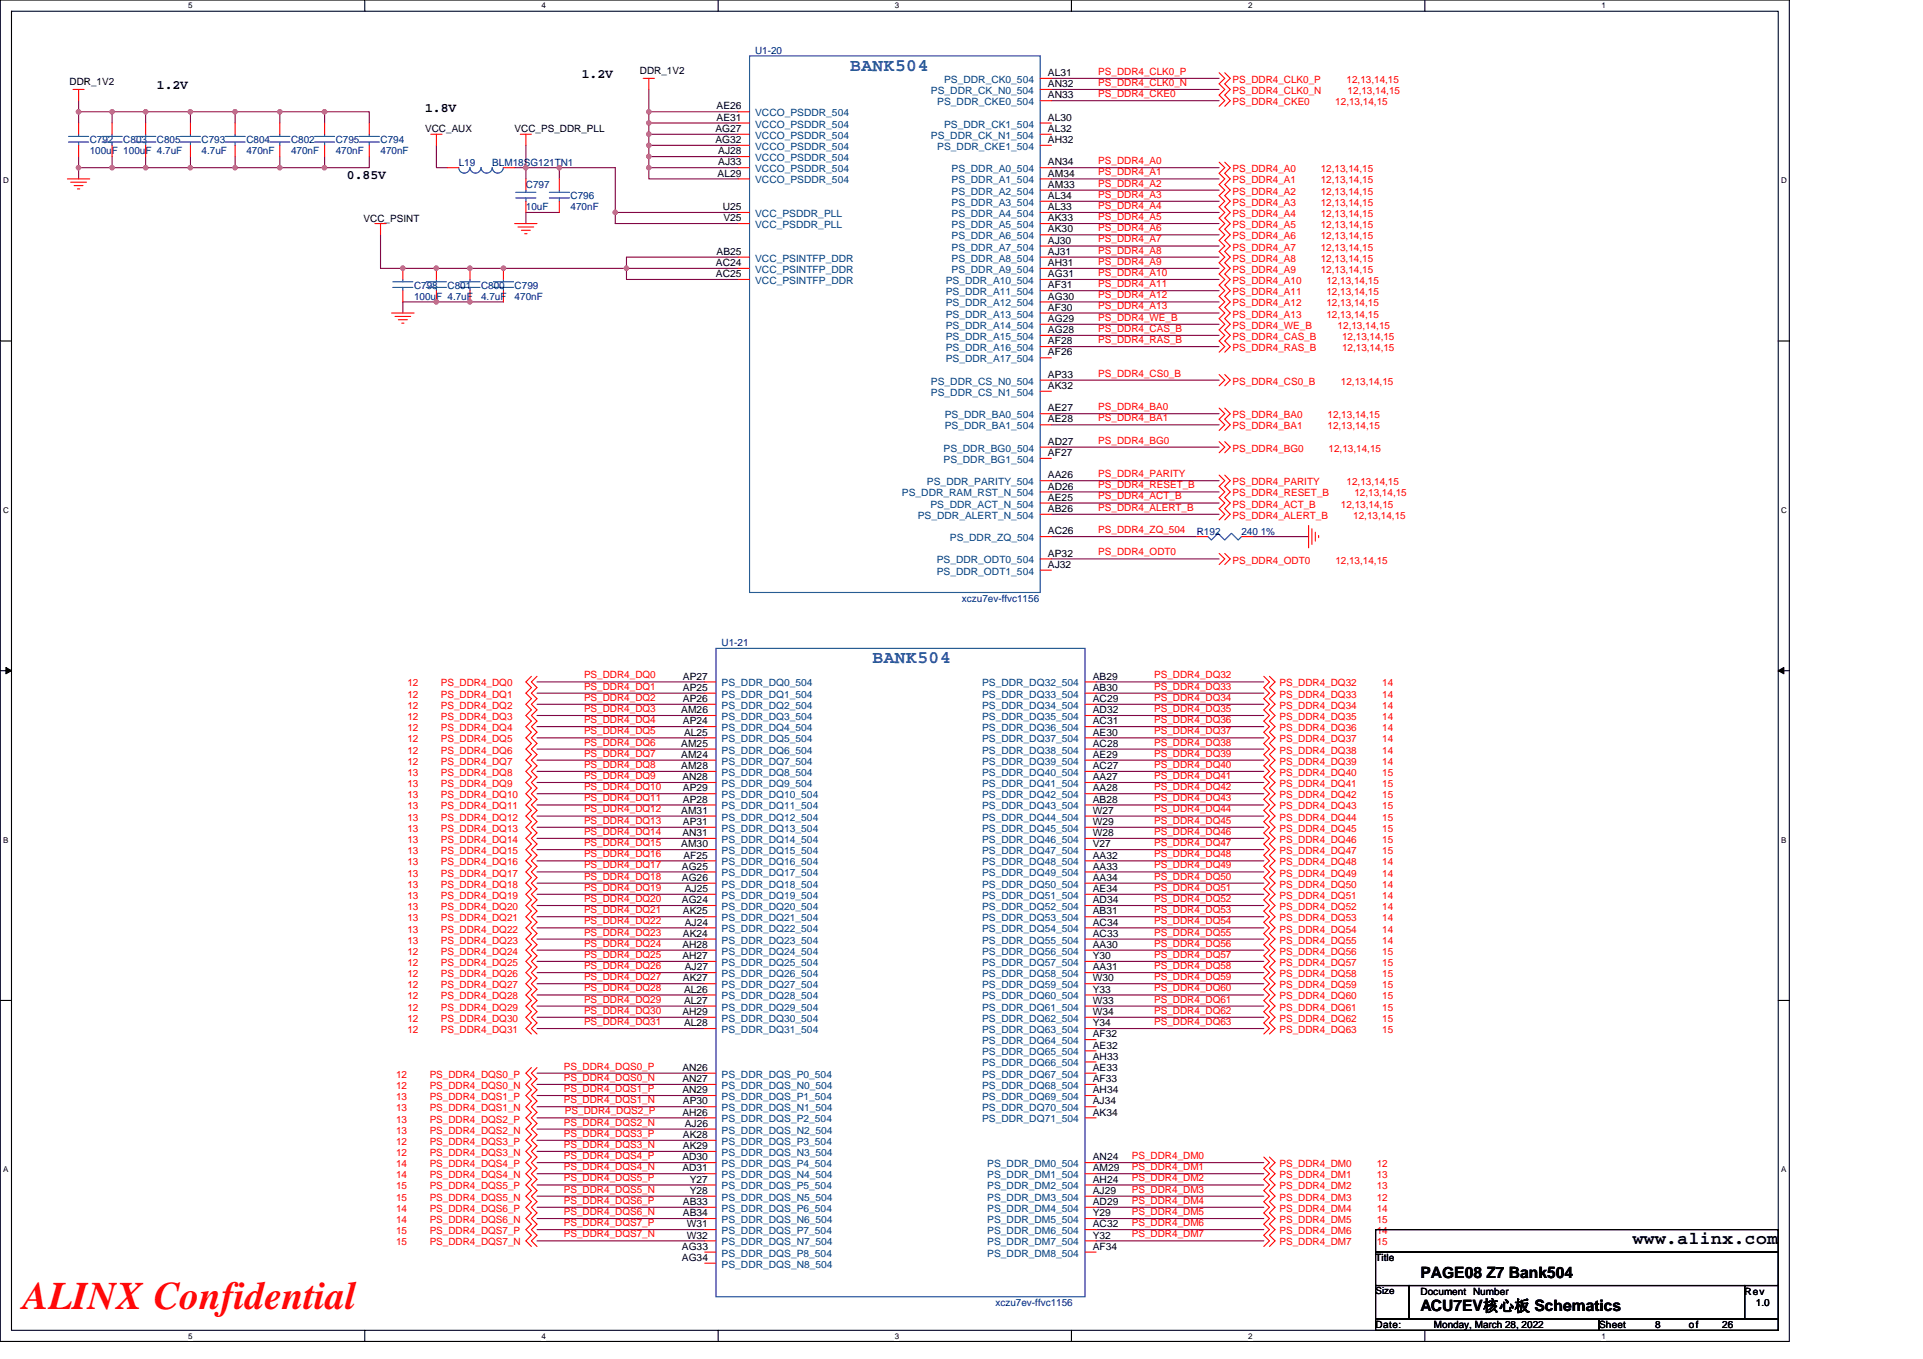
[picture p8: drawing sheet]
<svg xmlns="http://www.w3.org/2000/svg" width="297mm" height="210mm" viewBox="0 0 297 210" stroke-linecap="round" stroke-linejoin="round" font-family="sans-serif">
<defs><g id="words">
<text font-size="6" fill="#f00" x="3.5" y="202.3">ALINX Confidential</text>
<g font-size="2.8" fill="#00f">
<text x="131.3" y="10.9">BANK504</text>
<text x="134.8" y="102.5">BANK504</text>
</g>
<text font-size="2.8" x="252.2" y="192.3">www.alinx.com</text>
<g font-size="2.4">
<text x="219.4" y="197.4">PAGE08 Z7 Bank504</text>
<text x="219.4" y="202.6">ACU7EV核心板 Schematics</text>
</g>
<g font-size="2">
<text x="24.2" y="13.8">1.2V</text>
<text x="65.7" y="17.3">1.8V</text>
<text x="89.9" y="12.1">1.2V</text>
<text x="53.6" y="27.6">0.85V</text>
</g>
<g font-size="1.5">
<text x="98.8" y="11.4">DDR_1V2</text>
<text x="161.9" y="11.7">AL31</text>
<text x="10.7" y="13.1">DDR_1V2</text>
<text x="110.7" y="16.9">AE26</text>
<text x="161.9" y="13.5">AN32</text>
<text x="161.9" y="15.2">AN33</text>
<text x="65.7" y="20.4">VCC_AUX</text>
<text x="79.5" y="20.4">VCC_PS_DDR_PLL</text>
<text x="110.5" y="20.4">AG27</text>
<text x="110.5" y="22.1">AG32</text>
<text x="110.7" y="18.6">AE31</text>
<text x="111" y="23.8">AJ28</text>
<text x="161.9" y="20.4">AL32</text>
<text x="161.9" y="22.1">AH32</text>
<text x="161.9" y="18.6">AL30</text>
<text x="110.8" y="27.3">AL29</text>
<text x="111" y="25.5">AJ33</text>
<text x="161.9" y="25.5">AN34</text>
<text x="161.9" y="27.3">AM34</text>
<text x="161.9" y="29">AM33</text>
<text x="56.2" y="34.2">VCC_PSINT</text>
<text x="111.7" y="32.5">U25</text>
<text x="111.7" y="34.2">V25</text>
<text x="161.9" y="30.7">AL34</text>
<text x="161.9" y="32.5">AL33</text>
<text x="161.9" y="34.2">AK33</text>
<text x="161.9" y="35.9">AK30</text>
<text x="110.6" y="41.1">AC24</text>
<text x="110.7" y="39.4">AB25</text>
<text x="161.9" y="37.7">AJ30</text>
<text x="161.9" y="39.4">AJ31</text>
<text x="161.9" y="41.1">AH31</text>
<text x="110.6" y="42.8">AC25</text>
<text x="161.9" y="42.8">AG31</text>
<text x="161.9" y="44.6">AF31</text>
<text x="161.9" y="46.3">AG30</text>
<text x="161.9" y="48">AF30</text>
<text x="161.9" y="49.7">AG29</text>
<text x="161.9" y="51.5">AG28</text>
<text x="161.9" y="53.2">AF28</text>
<text x="161.9" y="58.4">AP33</text>
<text x="161.9" y="54.9">AF26</text>
<text x="161.9" y="60.1">AK32</text>
<text x="161.9" y="63.6">AE27</text>
<text x="161.9" y="65.3">AE28</text>
<text x="161.9" y="68.7">AD27</text>
<text x="161.9" y="70.5">AF27</text>
<text x="161.9" y="73.9">AA26</text>
<text x="161.9" y="77.4">AE25</text>
<text x="161.9" y="75.6">AD26</text>
<text x="161.9" y="82.6">AC26</text>
<text x="161.9" y="79.1">AB26</text>
<text x="161.9" y="86">AP32</text>
<text x="161.9" y="87.7">AJ32</text>
<text x="105.5" y="105">AP27</text>
<text x="105.5" y="106.7">AP25</text>
<text x="168.8" y="105">AB29</text>
<text x="168.8" y="106.7">AB30</text>
<text x="105.2" y="110.2">AM26</text>
<text x="105.5" y="108.5">AP26</text>
<text x="105.5" y="111.9">AP24</text>
<text x="105.7" y="113.6">AL25</text>
<text x="168.8" y="108.5">AC29</text>
<text x="168.8" y="110.2">AD32</text>
<text x="168.8" y="111.9">AC31</text>
<text x="168.8" y="113.6">AE30</text>
<text x="105.2" y="117.1">AM24</text>
<text x="105.2" y="115.4">AM25</text>
<text x="105.2" y="118.8">AM28</text>
<text x="168.8" y="115.4">AC28</text>
<text x="168.8" y="117.1">AE29</text>
<text x="168.8" y="118.8">AC27</text>
<text x="105.2" y="125.7">AM31</text>
<text x="105.4" y="120.5">AN28</text>
<text x="105.5" y="122.3">AP29</text>
<text x="105.5" y="124">AP28</text>
<text x="168.8" y="120.5">AA27</text>
<text x="168.8" y="122.3">AA28</text>
<text x="168.8" y="124">AB28</text>
<text x="168.8" y="125.7">W27</text>
<text x="105.2" y="130.9">AM30</text>
<text x="105.4" y="129.2">AN31</text>
<text x="105.5" y="127.5">AP31</text>
<text x="168.8" y="127.5">W29</text>
<text x="168.8" y="129.2">W28</text>
<text x="168.8" y="130.9">V27</text>
<text x="105.3" y="134.4">AG25</text>
<text x="105.3" y="136.1">AG26</text>
<text x="105.6" y="132.7">AF25</text>
<text x="105.8" y="137.8">AJ25</text>
<text x="168.8" y="132.7">AA32</text>
<text x="168.8" y="134.4">AA33</text>
<text x="168.8" y="136.1">AA34</text>
<text x="168.8" y="137.8">AE34</text>
<text x="105.3" y="139.6">AG24</text>
<text x="105.5" y="141.3">AK25</text>
<text x="105.8" y="143">AJ24</text>
<text x="168.8" y="139.6">AD34</text>
<text x="168.8" y="141.3">AB31</text>
<text x="168.8" y="143">AC34</text>
<text x="105.4" y="146.5">AH28</text>
<text x="105.4" y="148.2">AH27</text>
<text x="105.5" y="144.7">AK24</text>
<text x="105.8" y="149.9">AJ27</text>
<text x="168.8" y="144.7">AC33</text>
<text x="168.8" y="146.5">AA30</text>
<text x="168.8" y="148.2">Y30</text>
<text x="168.8" y="149.9">AA31</text>
<text x="105.5" y="151.6">AK27</text>
<text x="105.7" y="153.4">AL26</text>
<text x="105.7" y="155.1">AL27</text>
<text x="168.8" y="151.6">W30</text>
<text x="168.8" y="153.4">Y33</text>
<text x="168.8" y="155.1">W33</text>
<text x="105.4" y="156.8">AH29</text>
<text x="105.7" y="158.6">AL28</text>
<text x="168.8" y="156.8">W34</text>
<text x="168.8" y="158.6">Y34</text>
<text x="168.8" y="160.3">AF32</text>
<text x="105.4" y="167.2">AN27</text>
<text x="105.4" y="165.5">AN26</text>
<text x="168.8" y="162">AE32</text>
<text x="168.8" y="163.7">AH33</text>
<text x="168.8" y="165.5">AE33</text>
<text x="168.8" y="167.2">AF33</text>
<text x="105.4" y="168.9">AN29</text>
<text x="105.4" y="172.4">AH26</text>
<text x="105.5" y="170.6">AP30</text>
<text x="168.8" y="168.9">AH34</text>
<text x="168.8" y="170.6">AJ34</text>
<text x="168.8" y="172.4">AK34</text>
<text x="105.4" y="179.3">AD30</text>
<text x="105.5" y="177.5">AK29</text>
<text x="105.5" y="175.8">AK28</text>
<text x="105.8" y="174.1">AJ26</text>
<text x="168.8" y="179.3">AN24</text>
<text x="105.4" y="181">AD31</text>
<text x="106.5" y="184.5">Y28</text>
<text x="106.5" y="182.7">Y27</text>
<text x="168.8" y="181">AM29</text>
<text x="168.8" y="182.7">AH24</text>
<text x="168.8" y="184.5">AJ29</text>
<text x="105.5" y="187.9">AB34</text>
<text x="105.5" y="186.2">AB33</text>
<text x="106.1" y="191.4">W32</text>
<text x="106.1" y="189.6">W31</text>
<text x="168.8" y="186.2">AD29</text>
<text x="168.8" y="187.9">Y29</text>
<text x="168.8" y="189.6">AC32</text>
<text x="168.8" y="191.4">Y32</text>
<text x="105.3" y="194.8">AG34</text>
<text x="105.3" y="193.1">AG33</text>
<text x="168.8" y="193.1">AF34</text>
<text x="212.5" y="194.9">Title</text>
<text x="212.5" y="200">Size</text>
<text x="219.4" y="200">Document Number</text>
<text x="269.5" y="200">Rev</text>
<text x="271.2" y="201.8">1.0</text>
<text x="212.5" y="205.2">Date:</text>
<text x="221.5" y="205.2">Monday, March 28, 2022</text>
<text x="247" y="205.2">Sheet</text>
<text x="255.7" y="205.2">8</text>
<text x="260.9" y="205.2">of</text>
<text x="266" y="205.2">26</text>
</g>
<g font-size="1.5" fill="#000080">
<text x="116.6" y="8.3">U1-20</text>
<text x="13.9" y="22.1">C792</text>
<text x="13.9" y="23.9">100uF 100uF 4.7uF</text>
<text x="19" y="22.1">C803</text>
<text x="24.2" y="22.1">C805</text>
<text x="31.1" y="22.1">C793</text>
<text x="31.1" y="23.9">4.7uF</text>
<text x="38.1" y="22.1">C804</text>
<text x="38.1" y="23.9">470nF</text>
<text x="45" y="22.1">C802</text>
<text x="45" y="23.9">470nF</text>
<text x="51.9" y="22.1">C795</text>
<text x="51.9" y="23.9">470nF</text>
<text x="58.8" y="22.1">C794</text>
<text x="58.8" y="23.9">470nF</text>
<text x="70.9" y="25.6">L19</text>
<text x="76" y="25.6">BLM18SG121TN1</text>
<text x="81.2" y="29">C797</text>
<text x="81.2" y="32.5">10uF</text>
<text x="88.1" y="30.8">C796</text>
<text x="88.1" y="32.5">470nF</text>
<text x="64" y="44.6">C798</text>
<text x="64" y="46.3">100uF 4.7uF</text>
<text x="69.1" y="44.6">C801</text>
<text x="74.3" y="44.6">C800</text>
<text x="74.3" y="46.3">4.7uF</text>
<text x="79.5" y="44.6">C799</text>
<text x="79.5" y="46.3">470nF</text>
<text x="184.9" y="82.6">R192</text>
<text x="191.8" y="82.6">240 1%</text>
<text x="148.6" y="92.9">xczu7ev-ffvc1156</text>
<text x="111.5" y="99.9">U1-21</text>
<text x="153.8" y="201.8">xczu7ev-ffvc1156</text>
</g>
<g font-size="1.5" fill="#f00">
<text x="169.6" y="11.6">PS_DDR4_CLK0_P</text>
<text x="169.6" y="13.3">PS_DDR4_CLK0_N</text>
<text x="169.6" y="15">PS_DDR4_CKE0</text>
<text x="190.4" y="12.8">PS_DDR4_CLK0_P</text>
<text x="190.4" y="14.5">PS_DDR4_CLK0_N</text>
<text x="190.4" y="16.3">PS_DDR4_CKE0</text>
<text x="206.3" y="16.3">12,13,14,15</text>
<text x="208" y="12.8">12,13,14,15</text>
<text x="208.2" y="14.5">12,13,14,15</text>
<text x="169.6" y="25.4">PS_DDR4_A0</text>
<text x="169.6" y="27.1">PS_DDR4_A1</text>
<text x="169.6" y="28.8">PS_DDR4_A2</text>
<text x="190.4" y="26.6">PS_DDR4_A0</text>
<text x="190.4" y="28.3">PS_DDR4_A1</text>
<text x="204" y="26.6">12,13,14,15</text>
<text x="204" y="28.3">12,13,14,15</text>
<text x="169.6" y="30.5">PS_DDR4_A3</text>
<text x="169.6" y="32.3">PS_DDR4_A4</text>
<text x="169.6" y="34">PS_DDR4_A5</text>
<text x="169.6" y="35.7">PS_DDR4_A6</text>
<text x="190.4" y="30.1">PS_DDR4_A2</text>
<text x="190.4" y="31.8">PS_DDR4_A3</text>
<text x="190.4" y="33.5">PS_DDR4_A4</text>
<text x="190.4" y="35.3">PS_DDR4_A5</text>
<text x="204" y="30.1">12,13,14,15</text>
<text x="204" y="31.8">12,13,14,15</text>
<text x="204" y="33.5">12,13,14,15</text>
<text x="204" y="35.3">12,13,14,15</text>
<text x="169.6" y="37.5">PS_DDR4_A7</text>
<text x="169.6" y="39.2">PS_DDR4_A8</text>
<text x="169.6" y="40.9">PS_DDR4_A9</text>
<text x="190.4" y="37">PS_DDR4_A6</text>
<text x="190.4" y="38.7">PS_DDR4_A7</text>
<text x="190.4" y="40.4">PS_DDR4_A8</text>
<text x="204" y="37">12,13,14,15</text>
<text x="204" y="38.7">12,13,14,15</text>
<text x="204" y="40.4">12,13,14,15</text>
<text x="169.6" y="42.6">PS_DDR4_A10</text>
<text x="169.6" y="44.4">PS_DDR4_A11</text>
<text x="169.6" y="46.1">PS_DDR4_A12</text>
<text x="169.6" y="47.8">PS_DDR4_A13</text>
<text x="190.4" y="42.2">PS_DDR4_A9</text>
<text x="190.4" y="43.9">PS_DDR4_A10</text>
<text x="190.4" y="45.6">PS_DDR4_A11</text>
<text x="190.4" y="47.3">PS_DDR4_A12</text>
<text x="204" y="42.2">12,13,14,15</text>
<text x="204.9" y="43.9">12,13,14,15</text>
<text x="204.9" y="45.6">12,13,14,15</text>
<text x="204.9" y="47.3">12,13,14,15</text>
<text x="169.6" y="49.6">PS_DDR4_WE_B</text>
<text x="169.6" y="51.3">PS_DDR4_CAS_B</text>
<text x="169.6" y="53">PS_DDR4_RAS_B</text>
<text x="190.4" y="49.1">PS_DDR4_A13</text>
<text x="190.4" y="50.8">PS_DDR4_WE_B</text>
<text x="190.4" y="52.5">PS_DDR4_CAS_B</text>
<text x="204.9" y="49.1">12,13,14,15</text>
<text x="206.6" y="50.8">12,13,14,15</text>
<text x="207.3" y="52.5">12,13,14,15</text>
<text x="169.6" y="58.2">PS_DDR4_CS0_B</text>
<text x="190.4" y="54.3">PS_DDR4_RAS_B</text>
<text x="190.4" y="59.4">PS_DDR4_CS0_B</text>
<text x="207.1" y="59.4">12,13,14,15</text>
<text x="207.3" y="54.3">12,13,14,15</text>
<text x="169.6" y="63.4">PS_DDR4_BA0</text>
<text x="169.6" y="65.1">PS_DDR4_BA1</text>
<text x="190.4" y="64.6">PS_DDR4_BA0</text>
<text x="205.1" y="64.6">12,13,14,15</text>
<text x="169.6" y="68.5">PS_DDR4_BG0</text>
<text x="190.4" y="66.4">PS_DDR4_BA1</text>
<text x="190.4" y="69.8">PS_DDR4_BG0</text>
<text x="205.1" y="66.4">12,13,14,15</text>
<text x="205.2" y="69.8">12,13,14,15</text>
<text x="169.6" y="73.7">PS_DDR4_PARITY</text>
<text x="169.6" y="75.5">PS_DDR4_RESET_B</text>
<text x="169.6" y="77.2">PS_DDR4_ACT_B</text>
<text x="190.4" y="75">PS_DDR4_PARITY</text>
<text x="190.4" y="76.7">PS_DDR4_RESET_B</text>
<text x="208" y="75">12,13,14,15</text>
<text x="209.2" y="76.7">12,13,14,15</text>
<text x="169.6" y="78.9">PS_DDR4_ALERT_B</text>
<text x="169.6" y="82.4">PS_DDR4_ZQ_504</text>
<text x="190.4" y="78.4">PS_DDR4_ACT_B</text>
<text x="190.4" y="80.2">PS_DDR4_ALERT_B</text>
<text x="207.1" y="78.4">12,13,14,15</text>
<text x="209" y="80.2">12,13,14,15</text>
<text x="169.6" y="85.8">PS_DDR4_ODT0</text>
<text x="190.4" y="87.1">PS_DDR4_ODT0</text>
<text x="206.3" y="87.1">12,13,14,15</text>
<text x="62.9" y="106.1">12</text>
<text x="62.9" y="107.8">12</text>
<text x="68.1" y="106.1">PS_DDR4_DQ0</text>
<text x="68.1" y="107.8">PS_DDR4_DQ1</text>
<text x="90.2" y="104.8">PS_DDR4_DQ0</text>
<text x="90.2" y="106.6">PS_DDR4_DQ1</text>
<text x="178.3" y="104.8">PS_DDR4_DQ32</text>
<text x="178.3" y="106.6">PS_DDR4_DQ33</text>
<text x="197.6" y="106.1">PS_DDR4_DQ32</text>
<text x="197.6" y="107.8">PS_DDR4_DQ33</text>
<text x="213.5" y="106.1">14</text>
<text x="213.5" y="107.8">14</text>
<text x="62.9" y="109.5">12</text>
<text x="62.9" y="111.3">12</text>
<text x="62.9" y="113">12</text>
<text x="68.1" y="109.5">PS_DDR4_DQ2</text>
<text x="68.1" y="111.3">PS_DDR4_DQ3</text>
<text x="68.1" y="113">PS_DDR4_DQ4</text>
<text x="90.2" y="108.3">PS_DDR4_DQ2</text>
<text x="90.2" y="110">PS_DDR4_DQ3</text>
<text x="90.2" y="111.7">PS_DDR4_DQ4</text>
<text x="90.2" y="113.5">PS_DDR4_DQ5</text>
<text x="178.3" y="108.3">PS_DDR4_DQ34</text>
<text x="178.3" y="110">PS_DDR4_DQ35</text>
<text x="178.3" y="111.7">PS_DDR4_DQ36</text>
<text x="178.3" y="113.5">PS_DDR4_DQ37</text>
<text x="197.6" y="109.5">PS_DDR4_DQ34</text>
<text x="197.6" y="111.3">PS_DDR4_DQ35</text>
<text x="197.6" y="113">PS_DDR4_DQ36</text>
<text x="213.5" y="109.5">14</text>
<text x="213.5" y="111.3">14</text>
<text x="213.5" y="113">14</text>
<text x="62.9" y="114.7">12</text>
<text x="62.9" y="116.4">12</text>
<text x="62.9" y="118.2">12</text>
<text x="62.9" y="119.9">13</text>
<text x="68.1" y="114.7">PS_DDR4_DQ5</text>
<text x="68.1" y="116.4">PS_DDR4_DQ6</text>
<text x="68.1" y="118.2">PS_DDR4_DQ7</text>
<text x="68.1" y="119.9">PS_DDR4_DQ8</text>
<text x="90.2" y="115.2">PS_DDR4_DQ6</text>
<text x="90.2" y="116.9">PS_DDR4_DQ7</text>
<text x="90.2" y="118.6">PS_DDR4_DQ8</text>
<text x="178.3" y="115.2">PS_DDR4_DQ38</text>
<text x="178.3" y="116.9">PS_DDR4_DQ39</text>
<text x="178.3" y="118.6">PS_DDR4_DQ40</text>
<text x="197.6" y="114.7">PS_DDR4_DQ37</text>
<text x="197.6" y="116.4">PS_DDR4_DQ38</text>
<text x="197.6" y="118.2">PS_DDR4_DQ39</text>
<text x="197.6" y="119.9">PS_DDR4_DQ40</text>
<text x="213.5" y="114.7">14</text>
<text x="213.5" y="116.4">14</text>
<text x="213.5" y="118.2">14</text>
<text x="213.5" y="119.9">15</text>
<text x="62.9" y="121.6">13</text>
<text x="62.9" y="123.3">13</text>
<text x="62.9" y="125.1">13</text>
<text x="68.1" y="121.6">PS_DDR4_DQ9</text>
<text x="68.1" y="123.3">PS_DDR4_DQ10</text>
<text x="68.1" y="125.1">PS_DDR4_DQ11</text>
<text x="90.2" y="120.4">PS_DDR4_DQ9</text>
<text x="90.2" y="122.1">PS_DDR4_DQ10</text>
<text x="90.2" y="123.8">PS_DDR4_DQ11</text>
<text x="90.2" y="125.5">PS_DDR4_DQ12</text>
<text x="178.3" y="120.4">PS_DDR4_DQ41</text>
<text x="178.3" y="122.1">PS_DDR4_DQ42</text>
<text x="178.3" y="123.8">PS_DDR4_DQ43</text>
<text x="178.3" y="125.5">PS_DDR4_DQ44</text>
<text x="197.6" y="121.6">PS_DDR4_DQ41</text>
<text x="197.6" y="123.3">PS_DDR4_DQ42</text>
<text x="197.6" y="125.1">PS_DDR4_DQ43</text>
<text x="213.5" y="121.6">15</text>
<text x="213.5" y="123.3">15</text>
<text x="213.5" y="125.1">15</text>
<text x="62.9" y="126.8">13</text>
<text x="62.9" y="128.5">13</text>
<text x="62.9" y="130.3">13</text>
<text x="62.9" y="132">13</text>
<text x="68.1" y="126.8">PS_DDR4_DQ12</text>
<text x="68.1" y="128.5">PS_DDR4_DQ13</text>
<text x="68.1" y="130.3">PS_DDR4_DQ14</text>
<text x="68.1" y="132">PS_DDR4_DQ15</text>
<text x="90.2" y="127.3">PS_DDR4_DQ13</text>
<text x="90.2" y="129">PS_DDR4_DQ14</text>
<text x="90.2" y="130.7">PS_DDR4_DQ15</text>
<text x="178.3" y="127.3">PS_DDR4_DQ45</text>
<text x="178.3" y="129">PS_DDR4_DQ46</text>
<text x="178.3" y="130.7">PS_DDR4_DQ47</text>
<text x="197.6" y="126.8">PS_DDR4_DQ44</text>
<text x="197.6" y="128.5">PS_DDR4_DQ45</text>
<text x="197.6" y="130.3">PS_DDR4_DQ46</text>
<text x="197.6" y="132">PS_DDR4_DQ47</text>
<text x="213.5" y="126.8">15</text>
<text x="213.5" y="128.5">15</text>
<text x="213.5" y="130.3">15</text>
<text x="213.5" y="132">15</text>
<text x="62.9" y="133.7">13</text>
<text x="62.9" y="135.4">13</text>
<text x="62.9" y="137.2">13</text>
<text x="68.1" y="133.7">PS_DDR4_DQ16</text>
<text x="68.1" y="135.4">PS_DDR4_DQ17</text>
<text x="68.1" y="137.2">PS_DDR4_DQ18</text>
<text x="90.2" y="132.5">PS_DDR4_DQ16</text>
<text x="90.2" y="134.2">PS_DDR4_DQ17</text>
<text x="90.2" y="135.9">PS_DDR4_DQ18</text>
<text x="90.2" y="137.6">PS_DDR4_DQ19</text>
<text x="178.3" y="132.5">PS_DDR4_DQ48</text>
<text x="178.3" y="134.2">PS_DDR4_DQ49</text>
<text x="178.3" y="135.9">PS_DDR4_DQ50</text>
<text x="178.3" y="137.6">PS_DDR4_DQ51</text>
<text x="197.6" y="133.7">PS_DDR4_DQ48</text>
<text x="197.6" y="135.4">PS_DDR4_DQ49</text>
<text x="197.6" y="137.2">PS_DDR4_DQ50</text>
<text x="213.5" y="133.7">14</text>
<text x="213.5" y="135.4">14</text>
<text x="213.5" y="137.2">14</text>
<text x="62.9" y="138.9">13</text>
<text x="62.9" y="140.6">13</text>
<text x="62.9" y="142.3">13</text>
<text x="68.1" y="138.9">PS_DDR4_DQ19</text>
<text x="68.1" y="140.6">PS_DDR4_DQ20</text>
<text x="68.1" y="142.3">PS_DDR4_DQ21</text>
<text x="90.2" y="141.1">PS_DDR4_DQ21</text>
<text x="90.2" y="142.8">PS_DDR4_DQ22</text>
<text x="90.2" y="139.4">PS_DDR4_DQ20</text>
<text x="178.3" y="139.4">PS_DDR4_DQ52</text>
<text x="178.3" y="141.1">PS_DDR4_DQ53</text>
<text x="178.3" y="142.8">PS_DDR4_DQ54</text>
<text x="197.6" y="138.9">PS_DDR4_DQ51</text>
<text x="197.6" y="140.6">PS_DDR4_DQ52</text>
<text x="197.6" y="142.3">PS_DDR4_DQ53</text>
<text x="213.5" y="138.9">14</text>
<text x="213.5" y="140.6">14</text>
<text x="213.5" y="142.3">14</text>
<text x="62.9" y="144.1">13</text>
<text x="62.9" y="145.8">13</text>
<text x="62.9" y="147.5">12</text>
<text x="62.9" y="149.2">12</text>
<text x="68.1" y="144.1">PS_DDR4_DQ22</text>
<text x="68.1" y="145.8">PS_DDR4_DQ23</text>
<text x="68.1" y="147.5">PS_DDR4_DQ24</text>
<text x="68.1" y="149.2">PS_DDR4_DQ25</text>
<text x="90.2" y="144.5">PS_DDR4_DQ23</text>
<text x="90.2" y="146.3">PS_DDR4_DQ24</text>
<text x="90.2" y="148">PS_DDR4_DQ25</text>
<text x="90.2" y="149.7">PS_DDR4_DQ26</text>
<text x="178.3" y="144.5">PS_DDR4_DQ55</text>
<text x="178.3" y="146.3">PS_DDR4_DQ56</text>
<text x="178.3" y="148">PS_DDR4_DQ57</text>
<text x="178.3" y="149.7">PS_DDR4_DQ58</text>
<text x="197.6" y="144.1">PS_DDR4_DQ54</text>
<text x="197.6" y="145.8">PS_DDR4_DQ55</text>
<text x="197.6" y="147.5">PS_DDR4_DQ56</text>
<text x="197.6" y="149.2">PS_DDR4_DQ57</text>
<text x="213.5" y="144.1">14</text>
<text x="213.5" y="145.8">14</text>
<text x="213.5" y="147.5">15</text>
<text x="213.5" y="149.2">15</text>
<text x="62.9" y="151">12</text>
<text x="62.9" y="152.7">12</text>
<text x="62.9" y="154.4">12</text>
<text x="68.1" y="151">PS_DDR4_DQ26</text>
<text x="68.1" y="152.7">PS_DDR4_DQ27</text>
<text x="68.1" y="154.4">PS_DDR4_DQ28</text>
<text x="90.2" y="151.4">PS_DDR4_DQ27</text>
<text x="90.2" y="153.2">PS_DDR4_DQ28</text>
<text x="90.2" y="154.9">PS_DDR4_DQ29</text>
<text x="178.3" y="151.4">PS_DDR4_DQ59</text>
<text x="178.3" y="153.2">PS_DDR4_DQ60</text>
<text x="178.3" y="154.9">PS_DDR4_DQ61</text>
<text x="197.6" y="151">PS_DDR4_DQ58</text>
<text x="197.6" y="152.7">PS_DDR4_DQ59</text>
<text x="197.6" y="154.4">PS_DDR4_DQ60</text>
<text x="213.5" y="151">15</text>
<text x="213.5" y="152.7">15</text>
<text x="213.5" y="154.4">15</text>
<text x="62.9" y="156.2">12</text>
<text x="62.9" y="157.9">12</text>
<text x="62.9" y="159.6">12</text>
<text x="68.1" y="156.2">PS_DDR4_DQ29</text>
<text x="68.1" y="157.9">PS_DDR4_DQ30</text>
<text x="68.1" y="159.6">PS_DDR4_DQ31</text>
<text x="90.2" y="156.6">PS_DDR4_DQ30</text>
<text x="90.2" y="158.4">PS_DDR4_DQ31</text>
<text x="178.3" y="156.6">PS_DDR4_DQ62</text>
<text x="178.3" y="158.4">PS_DDR4_DQ63</text>
<text x="197.6" y="156.2">PS_DDR4_DQ61</text>
<text x="197.6" y="157.9">PS_DDR4_DQ62</text>
<text x="197.6" y="159.6">PS_DDR4_DQ63</text>
<text x="213.5" y="156.2">15</text>
<text x="213.5" y="157.9">15</text>
<text x="213.5" y="159.6">15</text>
<text x="61.2" y="166.5">12</text>
<text x="66.4" y="166.5">PS_DDR4_DQS0_P</text>
<text x="87.1" y="165.3">PS_DDR4_DQS0_P</text>
<text x="87.1" y="167">PS_DDR4_DQS0_N</text>
<text x="61.2" y="168.3">12</text>
<text x="61.2" y="170">13</text>
<text x="61.2" y="171.7">13</text>
<text x="61.2" y="173.4">13</text>
<text x="66.4" y="168.3">PS_DDR4_DQS0_N</text>
<text x="66.4" y="170">PS_DDR4_DQS1_P</text>
<text x="66.4" y="171.7">PS_DDR4_DQS1_N</text>
<text x="66.4" y="173.4">PS_DDR4_DQS2_P</text>
<text x="87.1" y="168.7">PS_DDR4_DQS1_P</text>
<text x="87.1" y="170.5">PS_DDR4_DQS1_N</text>
<text x="87.1" y="173.9">PS_DDR4_DQS2_N</text>
<text x="87.3" y="172.2">PS_DDR4_DQS2_P</text>
<text x="61.2" y="175.2">13</text>
<text x="61.2" y="176.9">12</text>
<text x="61.2" y="178.6">12</text>
<text x="66.4" y="175.2">PS_DDR4_DQS2_N</text>
<text x="66.4" y="176.9">PS_DDR4_DQS3_P</text>
<text x="66.4" y="178.6">PS_DDR4_DQS3_N</text>
<text x="87.1" y="175.6">PS_DDR4_DQS3_P</text>
<text x="87.1" y="177.4">PS_DDR4_DQS3_N</text>
<text x="87.1" y="179.1">PS_DDR4_DQS4_P</text>
<text x="174.8" y="179.1">PS_DDR4_DM0</text>
<text x="61.2" y="180.3">14</text>
<text x="61.2" y="182.1">14</text>
<text x="61.2" y="183.8">15</text>
<text x="61.2" y="185.5">15</text>
<text x="66.4" y="180.3">PS_DDR4_DQS4_P</text>
<text x="66.4" y="182.1">PS_DDR4_DQS4_N</text>
<text x="66.4" y="183.8">PS_DDR4_DQS5_P</text>
<text x="66.4" y="185.5">PS_DDR4_DQS5_N</text>
<text x="87.1" y="180.8">PS_DDR4_DQS4_N</text>
<text x="87.1" y="182.5">PS_DDR4_DQS5_P</text>
<text x="87.1" y="184.3">PS_DDR4_DQS5_N</text>
<text x="87.1" y="186">PS_DDR4_DQS6_P</text>
<text x="174.8" y="180.8">PS_DDR4_DM1</text>
<text x="174.8" y="182.5">PS_DDR4_DM2</text>
<text x="174.8" y="184.3">PS_DDR4_DM3</text>
<text x="174.8" y="186">PS_DDR4_DM4</text>
<text x="197.6" y="180.3">PS_DDR4_DM0</text>
<text x="197.6" y="182.1">PS_DDR4_DM1</text>
<text x="197.6" y="183.8">PS_DDR4_DM2</text>
<text x="197.6" y="185.5">PS_DDR4_DM3</text>
<text x="212.7" y="180.3">12</text>
<text x="212.7" y="182.1">13</text>
<text x="212.7" y="183.8">13</text>
<text x="212.7" y="185.5">12</text>
<text x="61.2" y="187.3">14</text>
<text x="61.2" y="189">14</text>
<text x="61.2" y="190.7">15</text>
<text x="66.4" y="187.3">PS_DDR4_DQS6_P</text>
<text x="66.4" y="189">PS_DDR4_DQS6_N</text>
<text x="66.4" y="190.7">PS_DDR4_DQS7_P</text>
<text x="87.1" y="187.7">PS_DDR4_DQS6_N</text>
<text x="87.1" y="189.4">PS_DDR4_DQS7_P</text>
<text x="87.1" y="191.2">PS_DDR4_DQS7_N</text>
<text x="174.8" y="187.7">PS_DDR4_DM5</text>
<text x="174.8" y="191.2">PS_DDR4_DM7</text>
<text x="174.8" y="189.4">PS_DDR4_DM6</text>
<text x="197.6" y="189">PS_DDR4_DM5</text>
<text x="197.6" y="187.3">PS_DDR4_DM4</text>
<text x="197.6" y="190.7">PS_DDR4_DM6</text>
<text x="212.7" y="189">15</text>
<text x="212.7" y="187.3">14</text>
<text x="212.7" y="190.7">14</text>
<text x="61.2" y="192.4">15</text>
<text x="66.4" y="192.4">PS_DDR4_DQS7_N</text>
<text x="197.6" y="192.4">PS_DDR4_DM7</text>
<text x="212.7" y="192.4">15</text>
</g>
<g font-size="1.5" fill="#004080">
<text x="116.6" y="18">VCCO_PSDDR_504</text>
<text x="143.8" y="14.5">PS_DDR_CK_N0_504</text>
<text x="144.8" y="16.3">PS_DDR_CKE0_504</text>
<text x="145.8" y="12.8">PS_DDR_CK0_504</text>
<text x="116.6" y="19.7">VCCO_PSDDR_504</text>
<text x="116.6" y="21.4">VCCO_PSDDR_504</text>
<text x="116.6" y="23.2">VCCO_PSDDR_504</text>
<text x="143.8" y="21.4">PS_DDR_CK_N1_504</text>
<text x="144.8" y="23.2">PS_DDR_CKE1_504</text>
<text x="145.8" y="19.7">PS_DDR_CK1_504</text>
<text x="116.6" y="24.9">VCCO_PSDDR_504</text>
<text x="116.6" y="26.6">VCCO_PSDDR_504</text>
<text x="116.6" y="28.3">VCCO_PSDDR_504</text>
<text x="147" y="26.6">PS_DDR_A0_504</text>
<text x="147" y="28.3">PS_DDR_A1_504</text>
<text x="116.6" y="33.5">VCC_PSDDR_PLL</text>
<text x="116.6" y="35.2">VCC_PSDDR_PLL</text>
<text x="147" y="30.1">PS_DDR_A2_504</text>
<text x="147" y="31.8">PS_DDR_A3_504</text>
<text x="147" y="33.5">PS_DDR_A4_504</text>
<text x="147" y="35.2">PS_DDR_A5_504</text>
<text x="116.6" y="40.4">VCC_PSINTFP_DDR</text>
<text x="147" y="37">PS_DDR_A6_504</text>
<text x="147" y="38.7">PS_DDR_A7_504</text>
<text x="147" y="40.4">PS_DDR_A8_504</text>
<text x="116.6" y="42.2">VCC_PSINTFP_DDR</text>
<text x="116.6" y="43.9">VCC_PSINTFP_DDR</text>
<text x="146.1" y="43.9">PS_DDR_A10_504</text>
<text x="146.1" y="45.6">PS_DDR_A11_504</text>
<text x="146.1" y="47.3">PS_DDR_A12_504</text>
<text x="147" y="42.2">PS_DDR_A9_504</text>
<text x="146.1" y="49.1">PS_DDR_A13_504</text>
<text x="146.1" y="50.8">PS_DDR_A14_504</text>
<text x="146.1" y="52.5">PS_DDR_A15_504</text>
<text x="143.8" y="59.4">PS_DDR_CS_N0_504</text>
<text x="146.1" y="54.3">PS_DDR_A16_504</text>
<text x="146.1" y="56">PS_DDR_A17_504</text>
<text x="143.8" y="61.2">PS_DDR_CS_N1_504</text>
<text x="145.9" y="64.6">PS_DDR_BA0_504</text>
<text x="145.8" y="69.8">PS_DDR_BG0_504</text>
<text x="145.8" y="71.5">PS_DDR_BG1_504</text>
<text x="145.9" y="66.3">PS_DDR_BA1_504</text>
<text x="139.3" y="76.7">PS_DDR_RAM_RST_N_504</text>
<text x="143.2" y="75">PS_DDR_PARITY_504</text>
<text x="141.8" y="80.2">PS_DDR_ALERT_N_504</text>
<text x="143.7" y="78.4">PS_DDR_ACT_N_504</text>
<text x="146.7" y="83.6">PS_DDR_ZQ_504</text>
<text x="144.7" y="87.1">PS_DDR_ODT0_504</text>
<text x="144.7" y="88.8">PS_DDR_ODT1_504</text>
<text x="111.5" y="106.1">PS_DDR_DQ0_504</text>
<text x="111.5" y="107.8">PS_DDR_DQ1_504</text>
<text x="151.7" y="106.1">PS_DDR_DQ32_504</text>
<text x="151.7" y="107.8">PS_DDR_DQ33_504</text>
<text x="111.5" y="109.5">PS_DDR_DQ2_504</text>
<text x="111.5" y="111.3">PS_DDR_DQ3_504</text>
<text x="111.5" y="113">PS_DDR_DQ4_504</text>
<text x="151.7" y="109.5">PS_DDR_DQ34_504</text>
<text x="151.7" y="111.3">PS_DDR_DQ35_504</text>
<text x="151.7" y="113">PS_DDR_DQ36_504</text>
<text x="111.5" y="118.2">PS_DDR_DQ7_504</text>
<text x="111.5" y="114.7">PS_DDR_DQ5_504</text>
<text x="111.5" y="116.4">PS_DDR_DQ6_504</text>
<text x="111.5" y="119.9">PS_DDR_DQ8_504</text>
<text x="151.7" y="114.7">PS_DDR_DQ37_504</text>
<text x="151.7" y="116.4">PS_DDR_DQ38_504</text>
<text x="151.7" y="118.2">PS_DDR_DQ39_504</text>
<text x="151.7" y="119.9">PS_DDR_DQ40_504</text>
<text x="111.5" y="123.3">PS_DDR_DQ10_504</text>
<text x="111.5" y="125.1">PS_DDR_DQ11_504</text>
<text x="111.5" y="121.6">PS_DDR_DQ9_504</text>
<text x="151.7" y="121.6">PS_DDR_DQ41_504</text>
<text x="151.7" y="123.3">PS_DDR_DQ42_504</text>
<text x="151.7" y="125.1">PS_DDR_DQ43_504</text>
<text x="111.5" y="126.8">PS_DDR_DQ12_504</text>
<text x="111.5" y="128.5">PS_DDR_DQ13_504</text>
<text x="111.5" y="130.2">PS_DDR_DQ14_504</text>
<text x="111.5" y="132">PS_DDR_DQ15_504</text>
<text x="151.7" y="126.8">PS_DDR_DQ44_504</text>
<text x="151.7" y="128.5">PS_DDR_DQ45_504</text>
<text x="151.7" y="130.2">PS_DDR_DQ46_504</text>
<text x="151.7" y="132">PS_DDR_DQ47_504</text>
<text x="111.5" y="133.7">PS_DDR_DQ16_504</text>
<text x="111.5" y="135.4">PS_DDR_DQ17_504</text>
<text x="111.5" y="137.2">PS_DDR_DQ18_504</text>
<text x="151.7" y="133.7">PS_DDR_DQ48_504</text>
<text x="151.7" y="135.4">PS_DDR_DQ49_504</text>
<text x="151.7" y="137.2">PS_DDR_DQ50_504</text>
<text x="111.5" y="138.9">PS_DDR_DQ19_504</text>
<text x="111.5" y="140.6">PS_DDR_DQ20_504</text>
<text x="111.5" y="142.3">PS_DDR_DQ21_504</text>
<text x="151.7" y="138.9">PS_DDR_DQ51_504</text>
<text x="151.7" y="140.6">PS_DDR_DQ52_504</text>
<text x="151.7" y="142.3">PS_DDR_DQ53_504</text>
<text x="111.5" y="144.1">PS_DDR_DQ22_504</text>
<text x="111.5" y="145.8">PS_DDR_DQ23_504</text>
<text x="111.5" y="147.5">PS_DDR_DQ24_504</text>
<text x="111.5" y="149.2">PS_DDR_DQ25_504</text>
<text x="151.7" y="144.1">PS_DDR_DQ54_504</text>
<text x="151.7" y="145.8">PS_DDR_DQ55_504</text>
<text x="151.7" y="147.5">PS_DDR_DQ56_504</text>
<text x="151.7" y="149.2">PS_DDR_DQ57_504</text>
<text x="111.5" y="151">PS_DDR_DQ26_504</text>
<text x="111.5" y="152.7">PS_DDR_DQ27_504</text>
<text x="111.5" y="154.4">PS_DDR_DQ28_504</text>
<text x="151.7" y="151">PS_DDR_DQ58_504</text>
<text x="151.7" y="152.7">PS_DDR_DQ59_504</text>
<text x="151.7" y="154.4">PS_DDR_DQ60_504</text>
<text x="111.5" y="156.1">PS_DDR_DQ29_504</text>
<text x="111.5" y="157.9">PS_DDR_DQ30_504</text>
<text x="111.5" y="159.6">PS_DDR_DQ31_504</text>
<text x="151.7" y="156.1">PS_DDR_DQ61_504</text>
<text x="151.7" y="157.9">PS_DDR_DQ62_504</text>
<text x="151.7" y="159.6">PS_DDR_DQ63_504</text>
<text x="151.7" y="161.3">PS_DDR_DQ64_504</text>
<text x="111.5" y="166.5">PS_DDR_DQS_P0_504</text>
<text x="151.7" y="163.1">PS_DDR_DQ65_504</text>
<text x="151.7" y="164.8">PS_DDR_DQ66_504</text>
<text x="151.7" y="166.5">PS_DDR_DQ67_504</text>
<text x="111.5" y="168.3">PS_DDR_DQS_N0_504</text>
<text x="111.5" y="171.7">PS_DDR_DQS_N1_504</text>
<text x="111.5" y="170">PS_DDR_DQS_P1_504</text>
<text x="111.5" y="173.4">PS_DDR_DQS_P2_504</text>
<text x="151.7" y="168.3">PS_DDR_DQ68_504</text>
<text x="151.7" y="170">PS_DDR_DQ69_504</text>
<text x="151.7" y="171.7">PS_DDR_DQ70_504</text>
<text x="151.7" y="173.4">PS_DDR_DQ71_504</text>
<text x="111.5" y="175.2">PS_DDR_DQS_N2_504</text>
<text x="111.5" y="178.6">PS_DDR_DQS_N3_504</text>
<text x="111.5" y="176.9">PS_DDR_DQS_P3_504</text>
<text x="111.5" y="182.1">PS_DDR_DQS_N4_504</text>
<text x="111.5" y="185.5">PS_DDR_DQS_N5_504</text>
<text x="111.5" y="180.3">PS_DDR_DQS_P4_504</text>
<text x="111.5" y="183.8">PS_DDR_DQS_P5_504</text>
<text x="152.5" y="180.3">PS_DDR_DM0_504</text>
<text x="152.5" y="182.1">PS_DDR_DM1_504</text>
<text x="152.5" y="183.8">PS_DDR_DM2_504</text>
<text x="152.5" y="185.5">PS_DDR_DM3_504</text>
<text x="111.5" y="189">PS_DDR_DQS_N6_504</text>
<text x="111.5" y="187.2">PS_DDR_DQS_P6_504</text>
<text x="111.5" y="190.7">PS_DDR_DQS_P7_504</text>
<text x="152.5" y="187.2">PS_DDR_DM4_504</text>
<text x="152.5" y="189">PS_DDR_DM5_504</text>
<text x="152.5" y="190.7">PS_DDR_DM6_504</text>
<text x="111.5" y="192.4">PS_DDR_DQS_N7_504</text>
<text x="111.5" y="195.9">PS_DDR_DQS_N8_504</text>
<text x="111.5" y="194.2">PS_DDR_DQS_P8_504</text>
<text x="152.5" y="192.4">PS_DDR_DM7_504</text>
<text x="152.5" y="194.2">PS_DDR_DM8_504</text>
</g>
<g font-size="1.2">
<text x="29.1" y="1.3">5</text>
<text x="83.6" y="1.3">4</text>
<text x="138.2" y="1.3">3</text>
<text x="192.8" y="1.3">2</text>
<text x="247.4" y="1.3">1</text>
<text x=".5" y="28.3">D</text>
<text x="275.1" y="28.3">D</text>
<text x=".5" y="79.2">C</text>
<text x="275.1" y="79.2">C</text>
<text x=".5" y="130.2">B</text>
<text x="275.1" y="130.2">B</text>
<text x=".5" y="181.1">A</text>
<text x="275.1" y="181.1">A</text>
<text x="29.1" y="206.8">5</text>
<text x="83.6" y="206.8">4</text>
<text x="138.2" y="206.8">3</text>
<text x="192.8" y="206.8">2</text>
<text x="247.4" y="206.8">1</text>
</g>
</g></defs>
<path d="M0 0h276.4v207.3h-276.4zM1.8 1.7h272.9v203.8h-272.9z" fill="none" stroke="#000" stroke-width=".17"/>
<g fill="#fff">
<path d="M29.1 .2h.6v1.4h-.6z"/>
<path d="M29.1 205.7h.6v1.4h-.6z"/>
</g>
<path d="M56.3 0v1.7M56.3 205.5v1.8" fill="none" stroke="#000" stroke-width=".17"/>
<g fill="#fff">
<path d="M83.6 .2h.7v1.4h-.7z"/>
<path d="M83.6 205.7h.7v1.4h-.7z"/>
</g>
<path d="M110.9 0v1.7M110.9 205.5v1.8" fill="none" stroke="#000" stroke-width=".17"/>
<g fill="#fff">
<path d="M138.2 .2h.7v1.4h-.7z"/>
<path d="M138.2 205.7h.7v1.4h-.7z"/>
</g>
<path d="M165.5 0v1.7M165.5 205.5v1.8" fill="none" stroke="#000" stroke-width=".17"/>
<g fill="#fff">
<path d="M192.8 .2h.6v1.4h-.6z"/>
<path d="M192.8 205.7h.6v1.4h-.6z"/>
</g>
<path d="M220.1 0v1.7M220.1 205.5v1.8" fill="none" stroke="#000" stroke-width=".17"/>
<g fill="#fff">
<path d="M247.4 .2h.6v1.4h-.6z"/>
<path d="M247.4 205.7h.6v1.4h-.6z"/>
<path d="M.5 27.2h.8v1.4h-.8z"/>
<path d="M275.1 27.2h.9v1.4h-.9z"/>
<path d="M.5 78.1h.8v1.4h-.8z"/>
<path d="M275.1 78.1h.9v1.4h-.9z"/>
</g>
<path d="M0 52.7h1.8M274.7 52.7h1.7" fill="none" stroke="#000" stroke-width=".17"/>
<g fill="#fff">
<path d="M.5 129.1h.8v1.4h-.8z"/>
<path d="M275.1 129.1h.8v1.4h-.8z"/>
</g>
<path d="M0 103.6h1.8M274.7 103.6h1.7" fill="none" stroke="#000" stroke-width=".17"/>
<path d="M.9 103.1l.9 .5-.9 .5zM274.7 103.6l.8-.5v1z" fill="#000" stroke="#000" stroke-width=".15"/>
<g fill="#fff">
<path d="M.5 180h.8v1.4h-.8z"/>
<path d="M275.1 180h.8v1.4h-.8z"/>
</g>
<path d="M0 154.6h1.8M274.7 154.6h1.7M212.5 190h62.2v3.5h-62.2zM212.5 193.5h62.2v5.1h-62.2zM212.5 198.6h5.2v5.2h-5.2zM217.7 198.6h51.8v5.2h-51.8zM269.5 198.6h5.2v5.2h-5.2zM212.5 203.8h34.5v1.7h-34.5zM247 203.8h27.7v1.7h-27.7z" fill="none" stroke="#000" stroke-width=".17"/>
<g fill="none" stroke="#800040" stroke-width=".17">
<path d="M12.1 17.3h5.2M12.1 17.3v1.7M12.1 15.6v1.7M17.3 17.3v1.7M17.3 17.3h5.2M22.5 17.3v1.7M22.5 17.3h6.9v1.7M29.4 17.3h6.9M36.3 17.3v1.7M36.3 17.3h6.9v1.7M43.2 17.3h6.9M50.1 17.3v1.7"/>
<path d="M50.1 17.3h6.9v1.7M100.2 17.3h13.8M100.2 19h13.8M100.2 13.8v3.5M100.2 17.3v1.7M100.2 19v1.7M162.4 12.1h25.9M162.4 13.8h25.9M162.4 15.6h25.9M12.1 25.9h5.2M12.1 24.2v1.7M12.1 25.9v1.7"/>
<path d="M17.3 24.2v1.7M17.3 25.9h5.2M22.5 24.2v1.7M29.4 25.9h6.9M29.4 24.2v1.7h-6.9M36.3 25.9h6.9M36.3 24.2v1.7M43.2 24.2v1.7M50.1 24.2v1.7h-6.9M57 24.2v1.7h-6.9M58.8 36.3v5.2h38M67.4 22.5v3.4h1.7"/>
<path d="M79.5 25.9h1.7M81.2 25.9h5.2M81.2 22.5v3.4M81.2 25.9v1.7M86.4 25.9h8.6v6.9M86.4 32.8h-5.2v1.7M86.4 25.9v1.7M95 32.8v1.7h19M95 32.8h19M100.2 20.7h13.8M100.2 22.5h13.8M100.2 24.2h13.8"/>
<path d="M100.2 24.2v1.7h13.8M100.2 25.9v1.7h13.8M100.2 20.7v1.8M100.2 22.5v1.7M114 39.7h-17.2v1.8M162.4 25.9h25.9M162.4 27.6h25.9M162.4 29.4h25.9M162.4 31.1h25.9M162.4 32.8h25.9M162.4 34.5h25.9M162.4 36.3h25.9"/>
<path d="M162.4 38h25.9M162.4 39.7h25.9M77.8 46.7h-15.6v1.7M96.8 41.5h17.2M96.8 41.5v1.7h17.2M162.4 41.5h25.9M162.4 43.2h25.9M162.4 44.9h25.9M162.4 46.7h25.9M162.4 48.4h25.9M162.4 50.1h25.9M162.4 51.8h25.9"/>
<path d="M162.4 53.6h25.9M162.4 58.7h25.9M162.4 63.9h25.9M162.4 65.6h25.9M162.4 69.1h25.9M162.4 74.3h25.9M162.4 76h25.9M162.4 77.7h25.9M162.4 79.5h25.9M162.4 82.9h22.5M162.4 86.4h25.9M193.5 82.9h8.6"/>
<path d="M82.9 105.4h26M82.9 107.1h26M82.9 108.8h26M82.9 110.6h26M82.9 112.3h26M82.9 114h26M82.9 115.7h26M82.9 117.5h26M82.9 119.2h26M169.3 105.4h25.9M169.3 107.1h25.9M169.3 108.8h25.9"/>
<path d="M169.3 110.6h25.9M169.3 112.3h25.9M169.3 114h25.9M169.3 115.7h25.9M169.3 117.5h25.9M169.3 119.2h25.9M82.9 120.9h26M82.9 122.6h26M82.9 124.4h26M82.9 126.1h26M82.9 127.8h26M82.9 129.5h26"/>
<path d="M82.9 131.3h26M82.9 133h26M82.9 134.7h26M82.9 136.5h26M82.9 138.2h26M82.9 139.9h26M169.3 120.9h25.9M169.3 122.6h25.9M169.3 124.4h25.9M169.3 126.1h25.9M169.3 127.8h25.9M169.3 129.5h25.9"/>
<path d="M169.3 131.3h25.9M169.3 133h25.9M169.3 134.7h25.9M169.3 136.5h25.9M169.3 138.2h25.9M169.3 139.9h25.9M82.9 141.6h26M82.9 143.4h26M82.9 145.1h26M82.9 146.8h26M82.9 148.5h26M82.9 150.3h26"/>
<path d="M82.9 152h26M82.9 153.7h26M82.9 155.4h26M82.9 157.2h26M82.9 158.9h26M169.3 141.6h25.9M169.3 143.4h25.9M169.3 145.1h25.9M169.3 146.8h25.9M169.3 148.5h25.9M169.3 150.3h25.9M169.3 152h25.9"/>
<path d="M169.3 153.7h25.9M169.3 155.4h25.9M169.3 157.2h25.9M169.3 158.9h25.9M82.9 165.8h26M82.9 167.6h26M82.9 169.3h26M82.9 171h26M82.9 174.5h26M82.9 176.2h26M82.9 177.9h26M82.9 179.6h26"/>
<path d="M82.9 172.7h26M169.3 179.6h25.9M82.9 181.4h26M82.9 183.1h26M82.9 184.8h26M82.9 186.5h26M82.9 188.3h26M82.9 190h26M82.9 191.7h26M169.3 181.4h25.9M169.3 183.1h25.9M169.3 184.8h25.9"/>
<path d="M169.3 188.3h25.9M169.3 186.5h25.9M169.3 191.7h25.9M169.3 190h25.9"/>
</g>
<g fill="#f0f" stroke="#f0f" stroke-width=".17">
<circle cx="17.3" cy="17.3" r=".34"/>
<circle cx="43.2" cy="17.3" r=".34"/>
<circle cx="50.1" cy="17.3" r=".34"/>
<circle cx="50.1" cy="25.9" r=".34"/>
<circle cx="43.2" cy="25.9" r=".34"/>
<circle cx="95" cy="32.8" r=".34"/>
<circle cx="86.4" cy="25.9" r=".34"/>
<circle cx="81.2" cy="25.9" r=".34"/>
<circle cx="77.8" cy="41.4" r=".34"/>
<circle cx="72.6" cy="41.4" r=".34"/>
<circle cx="67.4" cy="41.4" r=".34"/>
<circle cx="62.2" cy="41.4" r=".34"/>
<circle cx="72.6" cy="46.6" r=".34"/>
<circle cx="67.4" cy="46.6" r=".34"/>
<circle cx="96.8" cy="41.4" r=".34"/>
<circle cx="100.2" cy="17.3" r=".34"/>
<circle cx="100.2" cy="19" r=".33"/>
<circle cx="100.2" cy="20.7" r=".34"/>
<circle cx="100.2" cy="22.5" r=".34"/>
<circle cx="100.2" cy="24.2" r=".34"/>
<circle cx="100.2" cy="25.9" r=".34"/>
<circle cx="12.1" cy="25.9" r=".34"/>
<circle cx="22.5" cy="17.3" r=".34"/>
<circle cx="22.5" cy="25.9" r=".34"/>
<circle cx="17.3" cy="25.9" r=".34"/>
<circle cx="12.1" cy="17.3" r=".34"/>
<circle cx="36.3" cy="17.3" r=".34"/>
<circle cx="29.4" cy="17.3" r=".34"/>
<circle cx="36.3" cy="25.9" r=".34"/>
<circle cx="29.4" cy="25.9" r=".34"/>
</g>
<g fill="none" stroke="#f00" stroke-width=".17">
<path d="M11.3 13.8h1.7M12.1 13.8v1.8M12.1 19v1.7M17.3 19v1.7M22.5 19v1.7M29.4 19v1.7M36.3 19v1.7M43.2 19v1.7M50.1 19v1.7M57 19v1.7M99.4 12.1h1.7M100.2 12.1v1.7"/>
<path d="M114 17.3h1.8M114 19h1.8M160.7 12.1h1.7M160.7 19h1.7M160.7 15.6h1.7M160.7 13.8h1.7M188.3 11.2l.9 .9-.9 .9 .9 .8-.9 .9 .9 .9-.9 .8M189.2 11.2l.8 .9-.8 .9 .8 .8-.8 .9 .8 .9-.8 .8M10.4 27.6h3.5M10.9 28.2h2.5M11.4 28.7h1.4M12 29.2h.3"/>
<path d="M12.1 22.5v1.7M17.3 22.5v1.7M22.5 22.5v1.7M29.4 22.5v1.7M36.3 22.5v1.7M43.2 22.5v1.7M50.1 22.5v1.7M57 22.5v1.7M57.9 34.5h1.7M58.8 34.5v1.8M66.5 20.7h1.8M67.4 20.7v1.8"/>
<path d="M69.1 25.9h1.8M77.8 25.9h1.7M79.5 34.5h3.4M80 35.1h2.4M80.4 20.7h1.7M80.5 35.6h1.4M81 36.1h.4M81.2 20.7v1.8M81.2 27.6v1.8M81.2 31.1v1.7M86.4 27.6v1.8M86.4 31.1v1.7"/>
<path d="M114 20.7h1.8M114 22.5h1.8M114 24.2h1.8M114 25.9h1.8M114 27.6h1.8M114 39.7h1.8M114 32.8h1.8M114 34.5h1.8M160.7 25.9h1.7M160.7 27.6h1.7M160.7 29.4h1.7M160.7 31.1h1.7"/>
<path d="M160.7 32.8h1.7M160.7 34.5h1.7M160.7 36.3h1.7M160.7 38h1.7M160.7 39.7h1.7M160.7 22.5h1.7M160.7 20.7h1.7M188.3 25.1l.9 .8-.9 .9 .9 .8-.9 .9 .9 .9-.9 .8 .9 .9-.9 .9 .9 .8-.9 .9 .9 .8-.9 .9 .9 .9-.9 .8 .9 .9-.9 .9 .9 .8-.9 .9 .9 .9-.9 .8 .9 .9-.9 .8 .9 .9-.9 .9 .9 .9-.9 .8 .9 .9-.9 .8 .9 .9-.9 .9 .9 .8-.9 .9 .9 .9-.9 .8M189.2 25.1l.8 .8-.8 .9 .8 .8-.8 .9 .8 .9-.8 .8 .8 .9-.8 .9 .8 .8-.8 .9 .8 .8-.8 .9 .8 .9-.8 .8 .8 .9-.8 .9 .8 .8-.8 .9 .8 .9-.8 .8 .8 .9-.8 .8 .8 .9-.8 .9 .8 .9-.8 .8 .8 .9-.8 .8 .8 .9-.8 .9 .8 .8-.8 .9 .8 .9-.8 .8M60.5 48.4h3.5M61 48.9h2.4M61.5 49.4h1.4"/>
<path d="M62.1 49.9h.3M62.2 41.5v1.7M62.2 44.9v1.8M67.4 41.5v1.7M67.4 44.9v1.8M72.6 41.5v1.7M72.6 44.9v1.8M77.8 41.5v1.7M77.8 44.9v1.8M114 41.5h1.8M114 43.2h1.8M160.7 43.2h1.7"/>
<path d="M160.7 44.9h1.7M160.7 46.7h1.7M160.7 48.4h1.7M160.7 50.1h1.7M160.7 51.8h1.7M160.7 53.6h1.7M160.7 55.3h1.7M160.7 41.5h1.7M160.7 58.7h1.7M188.3 57.9l.9 .8-.9 .9M189.2 57.9l.8 .8-.8 .9M160.7 77.7h1.7"/>
<path d="M160.7 79.5h1.7M160.7 63.9h1.7M160.7 65.6h1.7M160.7 69.1h1.7M160.7 70.8h1.7M160.7 60.5h1.7M160.7 74.3h1.7M160.7 76h1.7M188.3 63.1l.9 .8-.9 .9 .9 .8-.9 .9M188.3 68.2l.9 .9-.9 .9M188.3 73.4l.9 .9-.9 .8 .9 .9-.9 .9 .9 .8-.9 .9 .9 .9-.9 .8M189.2 63.1l.8 .8-.8 .9 .8 .8-.8 .9"/>
<path d="M189.2 68.2l.8 .9-.8 .9M189.2 73.4l.8 .9-.8 .8 .8 .9-.8 .9 .8 .8-.8 .9 .8 .9-.8 .8M160.7 86.4h1.7M160.7 88.1h1.7M160.7 82.9h1.7M184.9 82.9h1.7M188.3 85.5l.9 .9-.9 .8M189.2 85.5l.8 .9-.8 .8M191.8 82.9h1.7M202.1 81.2v3.4M202.6 81.7v2.4M203.2 82.2v1.4"/>
<path d="M203.7 82.7v.4M82.1 104.5l-.9 .9 .9 .8-.9 .9 .9 .9-.9 .8 .9 .9-.9 .9 .9 .8-.9 .9 .9 .8-.9 .9 .9 .9-.9 .8 .9 .9-.9 .9 .9 .8-.9 .9 .9 .9-.9 .8 .9 .9-.9 .8 .9 .9-.9 .9 .9 .8-.9 .9 .9 .9-.9 .8 .9 .9-.9 .8 .9 .9-.9 .9 .9 .8-.9 .9 .9 .9-.9 .8 .9 .9-.9 .9 .9 .8-.9 .9 .9 .8-.9 .9 .9 .9-.9 .8 .9 .9-.9 .9 .9 .8-.9 .9 .9 .9-.9 .8 .9 .9-.9 .8 .9 .9-.9 .9 .9 .8-.9 .9 .9 .9-.9 .8 .9 .9-.9 .8 .9 .9-.9 .9 .9 .9-.9 .8 .9 .9M82.9 104.5l-.8 .9 .8 .8-.8 .9 .8 .9-.8 .8 .8 .9-.8 .9 .8 .8-.8 .9 .8 .8-.8 .9 .8 .9-.8 .8 .8 .9-.8 .9 .8 .8-.8 .9 .8 .9-.8 .8 .8 .9-.8 .8 .8 .9-.8 .9 .8 .8-.8 .9 .8 .9-.8 .8 .8 .9-.8 .8 .8 .9-.8 .9 .8 .8-.8 .9 .8 .9-.8 .8 .8 .9-.8 .9 .8 .8-.8 .9 .8 .8-.8 .9 .8 .9-.8 .8 .8 .9-.8 .9 .8 .8-.8 .9 .8 .9-.8 .8 .8 .9-.8 .8 .8 .9-.8 .9 .8 .8-.8 .9 .8 .9-.8 .8 .8 .9-.8 .8 .8 .9-.8 .9 .8 .9-.8 .8 .8 .9M108.9 117.5h1.7M108.9 105.4h1.7M108.9 107.1h1.7M108.9 108.8h1.7M108.9 110.6h1.7M108.9 112.3h1.7M108.9 114h1.7M108.9 115.7h1.7M108.9 119.2h1.7"/>
<path d="M167.6 105.4h1.7M167.6 107.1h1.7M167.6 108.8h1.7M167.6 110.6h1.7M167.6 112.3h1.7M167.6 114h1.7M167.6 115.7h1.7M167.6 117.5h1.7M167.6 119.2h1.7M195.2 104.5l.9 .9-.9 .8 .9 .9-.9 .9 .9 .8-.9 .9 .9 .9-.9 .8 .9 .9-.9 .8 .9 .9-.9 .9 .9 .8-.9 .9 .9 .9-.9 .8 .9 .9-.9 .9 .9 .8-.9 .9 .9 .8-.9 .9 .9 .9-.9 .8 .9 .9-.9 .9 .9 .8-.9 .9 .9 .8-.9 .9 .9 .9-.9 .8 .9 .9-.9 .9 .9 .8-.9 .9 .9 .9-.9 .8 .9 .9-.9 .8 .9 .9-.9 .9 .9 .8-.9 .9 .9 .9-.9 .8 .9 .9-.9 .9 .9 .8-.9 .9 .9 .8-.9 .9 .9 .9-.9 .8 .9 .9-.9 .9 .9 .8-.9 .9 .9 .8-.9 .9 .9 .9-.9 .9 .9 .8-.9 .9M196.1 104.5l.9 .9-.9 .8 .9 .9-.9 .9 .9 .8-.9 .9 .9 .9-.9 .8 .9 .9-.9 .8 .9 .9-.9 .9 .9 .8-.9 .9 .9 .9-.9 .8 .9 .9-.9 .9 .9 .8-.9 .9 .9 .8-.9 .9 .9 .9-.9 .8 .9 .9-.9 .9 .9 .8-.9 .9 .9 .8-.9 .9 .9 .9-.9 .8 .9 .9-.9 .9 .9 .8-.9 .9 .9 .9-.9 .8 .9 .9-.9 .8 .9 .9-.9 .9 .9 .8-.9 .9 .9 .9-.9 .8 .9 .9-.9 .9 .9 .8-.9 .9 .9 .8-.9 .9 .9 .9-.9 .8 .9 .9-.9 .9 .9 .8-.9 .9 .9 .8-.9 .9 .9 .9-.9 .9 .9 .8-.9 .9M108.9 122.6h1.7"/>
<path d="M108.9 124.4h1.7M108.9 126.1h1.7M108.9 127.8h1.7M108.9 129.5h1.7M108.9 131.3h1.7M108.9 133h1.7M108.9 134.7h1.7M108.9 136.5h1.7M108.9 138.2h1.7M108.9 139.9h1.7M108.9 120.9h1.7M167.6 120.9h1.7"/>
<path d="M167.6 122.6h1.7M167.6 124.4h1.7M167.6 126.1h1.7M167.6 127.8h1.7M167.6 129.5h1.7M167.6 131.3h1.7M167.6 133h1.7M167.6 134.7h1.7M167.6 136.5h1.7M167.6 138.2h1.7M167.6 139.9h1.7M108.9 141.6h1.7"/>
<path d="M108.9 143.4h1.7M108.9 145.1h1.7M108.9 146.8h1.7M108.9 148.5h1.7M108.9 150.3h1.7M108.9 152h1.7M108.9 153.7h1.7M108.9 155.4h1.7M108.9 157.2h1.7M108.9 158.9h1.7M167.6 141.6h1.7M167.6 143.4h1.7"/>
<path d="M167.6 145.1h1.7M167.6 146.8h1.7M167.6 148.5h1.7M167.6 150.3h1.7M167.6 152h1.7M167.6 153.7h1.7M167.6 155.4h1.7M167.6 157.2h1.7M167.6 158.9h1.7M82.1 165l-.9 .8 .9 .9-.9 .9 .9 .8-.9 .9 .9 .8-.9 .9 .9 .9-.9 .8 .9 .9-.9 .9 .9 .8-.9 .9 .9 .8-.9 .9 .9 .9-.9 .8 .9 .9-.9 .9 .9 .8-.9 .9 .9 .9-.9 .8 .9 .9-.9 .8 .9 .9-.9 .9 .9 .8-.9 .9 .9 .9-.9 .8 .9 .9M82.9 165l-.8 .8 .8 .9-.8 .9 .8 .8-.8 .9 .8 .8-.8 .9 .8 .9-.8 .8 .8 .9-.8 .9 .8 .8-.8 .9 .8 .8-.8 .9 .8 .9-.8 .8 .8 .9-.8 .9 .8 .8-.8 .9 .8 .9-.8 .8 .8 .9-.8 .8 .8 .9-.8 .9 .8 .8-.8 .9 .8 .9-.8 .8 .8 .9M108.9 167.6h1.7"/>
<path d="M108.9 171h1.7M108.9 174.5h1.7M108.9 177.9h1.7M108.9 165.8h1.7M108.9 169.3h1.7M108.9 172.7h1.7M108.9 176.2h1.7M108.9 179.6h1.7M167.6 179.6h1.7M167.6 160.6h1.7M167.6 162.4h1.7M167.6 164.1h1.7"/>
<path d="M167.6 165.8h1.7M167.6 167.6h1.7M167.6 169.3h1.7M167.6 171h1.7M167.6 172.7h1.7M195.2 178.8l.9 .8-.9 .9 .9 .9-.9 .8 .9 .9-.9 .9 .9 .8-.9 .9 .9 .8-.9 .9 .9 .9-.9 .8 .9 .9-.9 .9 .9 .8-.9 .9M196.1 178.8l.9 .8-.9 .9 .9 .9-.9 .8 .9 .9-.9 .9 .9 .8-.9 .9 .9 .8-.9 .9 .9 .9-.9 .8 .9 .9-.9 .9 .9 .8-.9 .9M108.9 181.4h1.7M108.9 184.8h1.7M108.9 188.3h1.7M108.9 191.7h1.7M108.9 195.2h1.7"/>
<path d="M108.9 183.1h1.7M108.9 186.5h1.7M108.9 190h1.7M108.9 193.5h1.7M167.6 181.4h1.7M167.6 183.1h1.7M167.6 184.8h1.7M167.6 186.5h1.7M167.6 188.3h1.7M167.6 190h1.7M167.6 191.7h1.7M167.6 193.5h1.7"/>
</g>
<g fill="none" stroke="#00f" stroke-width=".17">
<path d="M115.8 8.6h44.9v82.9h-44.9zM10.6 21.9h3.1M10.6 21.1h3.1M12.1 20.7v.4M12.1 21.9v.6M15.8 21.9h3.1M15.8 21.1h3.1M17.3 20.7v.4M17.3 21.9v.6M21 21.9h3.1M21 21.1h3.1M22.5 20.7v.4"/>
<path d="M22.5 21.9v.6M27.9 21.9h3.1M27.9 21.1h3.1M29.4 20.7v.4M29.4 21.9v.6M34.8 21.9h3.1M34.8 21.1h3.1M36.3 20.7v.4M36.3 21.9v.6M41.7 21.9h3.1M41.7 21.1h3.1M43.2 20.7v.4"/>
<path d="M43.2 21.9v.6M48.6 21.9h3.1M48.6 21.1h3.1M50.1 20.7v.4M50.1 21.9v.6M55.5 21.9h3.1M55.5 21.1h3.1M57 20.7v.4M57 21.9v.6M72.6 25.9a.86 .86 0 0 1-.9 .9 .86 .86 0 0 1-.8-.9M77.7 25.9a.85 .85 0 0 1-.8 .9 .85 .85 0 0 1-.9-.9 .87 .87 0 0 1-.8 .9 .87 .87 0 0 1-.9-.9 .86 .86 0 0 1-.8 .9 .86 .86 0 0 1-.9-.9M79.7 30.6h3.1"/>
<path d="M79.7 29.7h3.1M81.2 29.4v.3M81.2 30.6v.5M84.9 30.6h3.1M84.9 29.7h3.1M86.4 29.4v.3M86.4 30.6v.5M60.7 44.4h3.1M60.7 43.5h3.1M62.2 43.2v.3M62.2 44.4v.5M65.8 44.4h3.2"/>
<path d="M65.8 43.5h3.2M67.4 43.2v.3M67.4 44.4v.5M71 44.4h3.1M71 43.5h3.1M72.6 43.2v.3M72.6 44.4v.5M76.2 44.4h3.1M76.2 43.5h3.1M77.8 43.2v.3M77.8 44.4v.5M186.6 82.9l.5 .5 1-1 1.1 1 1-1 1.1 1 .5-.5"/>
<path d="M110.6 100.2h57v100.2h-57z"/>
</g>
<use href="#words"/>
</svg>
